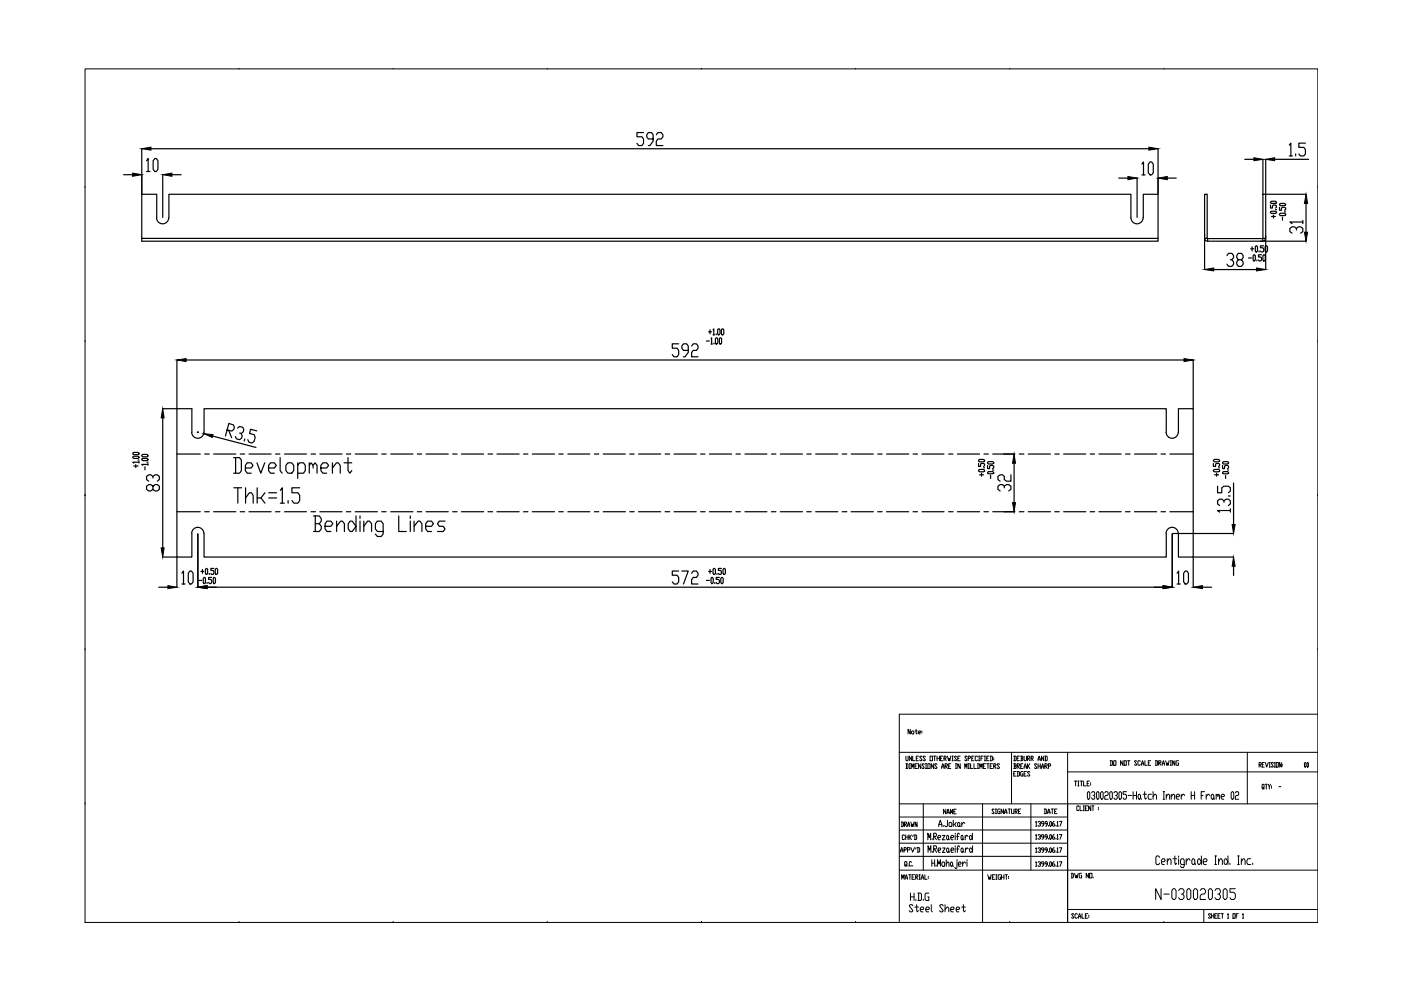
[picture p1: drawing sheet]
<svg xmlns="http://www.w3.org/2000/svg" width="297mm" height="210mm" viewBox="0 0 297 210" stroke-linecap="round" stroke-linejoin="round" font-family="sans-serif">
<!-- layer: 0 -->
<g fill="none" stroke="#000" stroke-width=".25">
<path d="M26.2 37h1.9M30.1 31.5v9.6M31.1 34.1l.3-.5v2.8M31.1 36.4h.7M32 31.5h211.6M32.8 33.6h.3l.4 .5v1.8l-.4 .5h-.3l-.3-.5v-1.8zM34.5 37v9.1M36.4 37h2M136.4 28.1h-1.4v.9h1.1l.3 .5v.9l-.3 .5h-.7l-.4-.5M138.5 29.5h-1l-.4-.5v-.4l.4-.5h.6l.4 .5v1.3l-.7 1h-.3M139.1 28.6l.4-.5h.7l.3 .5v.4l-.3 .5h-.7l-.4 .4v1h1.4M237.2 37.8h1.9"/>
<path d="M241.1 37.8v8.3M242.1 34.8l.3-.5v2.8M242.1 37.1h.7M243.8 34.3h.4l.3 .5v1.8l-.3 .5h-.4l-.3-.5v-1.8zM245.5 31.5v9.6M247.5 37.8h1.9M263.9 33.8h2M267.8 33.8v7.3M268.4 33.8v7.3M270.3 33.8h7.2M273.3 30.8l.4-.4v2.7M273.3 33.1h.7"/>
<path d="M274.7 32.6v.5M276.8 30.4h-1.4v.8h1l.4 .5v.9l-.4 .5h-.7l-.3-.5M30.1 50.5v.6h215.4v-.6M33.2 46.2a1.29 1.29 0 0 0 1.3 1.3 1.29 1.29 0 0 0 1.3-1.3M33.2 46.2v-5h-3.1v9.3h215.4v-9.3h-3.1v5M242.4 46.2a1.29 1.29 0 0 1-1.3 1.3 1.29 1.29 0 0 1-1.3-1.3v-5h-204v5M255.4 41.2h.5v9.3h-.5zM255.4 50.5a.61 .61 0 0 0 .6 .6M255.4 49.6v7.6M255.9 50.5l.1 .1M256 50.6h11.7v.5h-11.7zM257.3 57.2h9.1"/>
<path d="M260.1 54.2l.4-.5h.7l.3 .5v.4l-.3 .5h-.3M261.2 55.1l.3 .4v.5l-.3 .5h-.7l-.4-.5M262.6 55.1l-.4-.5v-.4l.4-.5h.6l.4 .5v.4l-.4 .5h-.6l-.4 .4v.5l.4 .5h.6l.4-.5v-.5l-.4-.4M264.7 54.7h.6M265.2 52.7h.6M265.5 52.3v.9M265.9 54l.2 .2v.9l-.1 .2-.3-.2v-.9zM266.3 52.1l.3 .2v.9l-.2 .2-.3-.2v-.9zM266.5 55.1v.2M267 53.2v.2M267.2 51.1h9.7M267.5 54h-.7v.5h.5l.2 .2v.4l-.2 .2h-.3l-.2-.2"/>
<path d="M267.8 41.2h.6v9.3h-.6zM267.8 50.5l-.1 .1M267.9 52.1h-.6v.4h.5l.1 .2v.5l-.1 .2h-.4l-.1-.2M267.9 54l.4 .2v.9l-.2 .2-.3-.2v-.9zM268.3 50.5a.61 .61 0 0 1-.6 .6M268.4 50v7.2M268.4 52.1l.3 .2v.9l-.1 .2-.4-.2v-.9zM268.4 41.2h8.5M269.4 44.9l1-.1 .2 .3-.2 .2h-.8zM269.4 43.5v.6h.4v-.5l.2-.1h.4l.2 .1v.3l-.2 .2M269.4 42.8l.2-.1h.8l.2 .3-1 .1zM269.6 45.9h.8"/>
<path d="M270 45.6v.6M270.4 44.5h.2M271.3 45.4l.2-.2h.8l.3 .4-.3 .1h-.8zM271.3 43.9v.7h.4v-.5l.2-.2 .7 .2v.3l-.3 .2M271.3 43.3l.2-.2h.8l.3 .3-.3 .2h-.8zM271.9 46.1v.6M272.3 44.9h.3M274.9 48.8v-.4l-.5-.3h-.5l-.4 .3v.7l.4 .3M274.9 48.4l.4-.3h.5l.4 .3v.7l-.4 .3M276.2 47.1h-2.7l.4 .3M276.2 46.7v.7M276.9 43.1v6.1"/>
<path d="M37.5 76.3v10.3M39.5 76.3h211.5M143.9 72.9h-1.4v.9h1.1l.3 .5v.9l-.3 .4h-.7l-.4-.4M145.9 74.3h-1l-.3-.5v-.4l.3-.5h.7l.3 .5v1.3l-.7 .9h-.3M146.6 73.4l.4-.5h.7l.3 .5v.4l-.3 .5h-.7l-.4 .4v.9h1.4M149.8 72.3h.6M150.2 70.4h.7M150.5 69.9v.9M150.7 71.8l.2-.2v1.3M150.7 72.9h.3M151.2 69.9l.1-.2v1.3M151.2 71h.3"/>
<path d="M151.4 72.7v.2M151.8 71.6l.4 .2v.9l-.2 .2-.3-.2v-.9zM151.8 70.8v.2M152.3 69.7l.4 .2v.9l-.2 .2-.4-.2v-.9zM152.7 71.6l.3 .2v.9l-.2 .2-.3-.2zM153.1 69.7l.4 .2v.9l-.2 .2-.3-.2v-.9zM253 76.3v10.3M28.2 96.9l1.1-.2 .2 .3-.2 .2h-.9zM28.2 96.1l1.1-.2 .2 .3-.2 .2h-.9zM28.4 98.8h.9M28.8 98.5v.6M29.3 97.5h.2"/>
<path d="M29.5 98h-1.3l.2 .2M29.5 97.8v.4M30.1 97.3l1.1-.1 .2 .3-.2 .2h-.9zM30.1 96.5l.2-.1h.9l.2 .3-.2 .2h-.9zM30.7 99v.6M31.2 98h.2M31.4 98.5h-1.3l.2 .1M31.4 98.3v.3M34.5 86.7h6.2v5M34.5 88.6v27.6M37.5 86.7v31.4h3.2v-5M37.5 96.3h5"/>
<path d="M40.6 91.6a1.29 1.29 0 0 0 1.3 1.3 1.29 1.29 0 0 0 1.3-1.3M41.8 91.7h.3M42 91.5v.2M43.3 91.7v-5h204v5M43.4 96.3h1M45.1 92.5l9.2 2.4M45.3 96.3h4.7M48.1 91.1l1 .3 .5-.4 .1-.4-.2-.5-1-.3-.7 2.7M48.5 91.2l.6 1.6M49.5 97h1.3l.4 .6v2.2l-.4 .5h-1.3M50 97v3.3M50.4 90.8l.4-.4 .7 .2 .2 .5-.1 .5-.5 .3-.3-.1"/>
<path d="M50.9 96.3h1M51.1 91.9l.3 .6-.2 .4-.4 .3-.7-.2-.2-.5M51.9 93l-.1 .5M52 99.2h1.3l.3-.5-.3-.6h-.9l-.4 .6v1.1l.4 .5h.9M52.8 96.3h4.7M54.4 91.4l-1.3-.4-.2 .9 1 .3 .2 .5-.2 .9-.5 .3-.6-.1-.3-.6M54.5 98.1l.8 2.2 .8-2.2M56.9 99.2h1.3l.4-.5-.4-.6h-.8l-.5 .6v1.1l.5 .5h.8M58.4 96.3h1M59.4 97v2.8l.4 .5M60.3 96.3h4.7M61 98.1h.8l.5 .6v1.1l-.5 .5h-.8l-.4-.5v-1.1z"/>
<path d="M63.1 98.7l.4-.6h.8l.4 .6v1.1l-.4 .5h-1.2M63.1 98.1v3.3M65.6 98.7l.4-.6 .4 .6v.5M65.6 98.1v2.2M66 96.3h.9M66.4 98.7l.4-.6 .4 .6v1.6M67.8 96.3h4.7M68 99.2h1.3l.4-.5-.4-.6h-.8l-.5 .6v1.1l.5 .5h.8M70.5 99.2l.8-1.1h.4l.4 .6v1.6M70.5 98.1v2.2M72.9 98.1h1.7M73.4 96.3h1"/>
<path d="M73.8 97v2.8l.4 .5 .4-.5M75.3 96.3h4.7M80.9 96.3h1M82.8 96.3h4.7M88.5 96.3h.9M90.3 96.3h4.7M96 96.3h.9M97.8 96.3h4.7M103.5 96.3h.9M105.4 96.3h4.7M111 96.3h.9M112.9 96.3h4.7"/>
<path d="M118.5 96.3h.9M120.4 96.3h4.7M126 96.3h1M127.9 96.3h4.7M133.5 96.3h1M135.4 96.3h4.7M141 96.3h1M142.9 96.3h4.7M148.5 96.3h1M150.4 96.3h4.7M156 96.3h1M157.9 96.3h4.7"/>
<path d="M163.6 96.3h.9M165.4 96.3h4.7M171.1 96.3h.9M172.9 96.3h4.7M178.6 96.3h.9M180.5 96.3h4.7M186.1 96.3h.9M188 96.3h4.7M193.6 96.3h.9M195.5 96.3h4.7M201.1 96.3h1M203 96.3h4.7"/>
<path d="M207.5 99.7l.2-.2h.8l.2 .4-.2 .1h-.8zM207.5 98.3v.6h.4v-.5l.2-.1 .6 .1v.3l-.2 .2M207.5 97.6l.2-.2h.8l.2 .3-.2 .2h-.8zM208.5 99.2h.2M208.6 96.3h1M209.4 98.7v.7h.4v-.6l.2-.1 .7 .1v.4l-.3 .2M209.4 98l.2-.1h.8l.3 .3-.3 .2h-.8zM210.4 99.7h.3M210.5 96.3h4.7M215 98.2v8.4M216.1 96.3h1M218 96.3h4.7"/>
<path d="M223.6 96.3h1M225.5 96.3h4.7M231.1 96.3h1M233 96.3h4.7M238.6 96.3h1M240.5 96.3h4.7M246.2 96.3h.9M247.2 91.6a1.29 1.29 0 0 0 1.3 1.3 1.29 1.29 0 0 0 1.3-1.3M248 96.3h5M249.9 91.7v-5h3.1v31.4h-3.1v-5M257.3 99.7l.2-.2h.9l.2 .4-.2 .1h-.9zM257.3 98.3v.6h.4v-.5l.2-.1 .7 .1v.3l-.2 .2"/>
<path d="M257.3 97.6l.2-.2h.9l.2 .3-.2 .2h-.9zM258.4 99.2h.2M259.2 98.7v.7h.4v-.6l.2-.1h.5l.2 .1v.4l-.2 .2M259.2 98l.2-.1h.9l.2 .3-.2 .2h-.9zM260.3 99.7h.2M32.4 103.1l.5-.4h.5l.4 .4v.7l-.4 .3h-.5l-.5-.3v-.7l-.4-.4h-.5l-.4 .4v.7l.4 .3h.5l.4-.3M32.4 101.3v-.3l-.4-.3h-.5l-.4 .3v.7l.4 .3M32.4 101l.5-.3h.5l.4 .3v.7l-.4 .3M34.5 118.1h3M37.5 108.5h5M37.5 118.2v6.3M42 113.2v11.3"/>
<path d="M43.2 113.1a1.29 1.29 0 0 0-1.3-1.3 1.29 1.29 0 0 0-1.3 1.3M43.3 113.1v5h204v-5M43.4 108.5h1M45.3 108.5h4.7M49.6 103.4h1.6M50.4 103.4v3.3M50.9 108.5h1M52.1 105.6l.8-1.1h.4l.4 .5v1.7M52.1 103.4v3.3M52.8 108.5h4.7M54.5 103.4v3.3M55.3 105.6l.9 1.1"/>
<path d="M56.2 104.5l-.9 1.1h-.8M57 104.5h1.6M57 105.6h1.6M58.4 108.5h1M59.4 104l.5-.6v3.3M59.4 106.7h.9M60.3 108.5h4.7M61.1 106.1v.6M63.5 103.4h-1.6v1.1h1.3l.3 .5v1.1l-.3 .6h-.9l-.4-.6M66 108.5h.9M66.5 109.4h1.2l.4 .5v.6l-.4 .5M66.8 111h.9l.4 .6v.5l-.4 .6h-1.2"/>
<path d="M66.8 109.4v3.3M67.8 108.5h4.7M68.9 111.6h1.2l.5-.6-.5-.5h-.8l-.4 .5v1.1l.4 .6h.8M71.4 111.6l.8-1.1h.4l.4 .5v1.7M71.4 110.5v2.2M73.4 108.5h1M74.3 110.5h.4l.8 1.1-.8 1.1h-.4l-.5-.6v-1.1zM75.3 108.5h4.7M75.5 109.4v3.3M76.3 109.4v.5M76.3 110.5v2.2M77.1 111.6l.8-1.1h.5l.4 .5v1.7"/>
<path d="M77.1 110.5v2.2M80.9 108.5h1M81.2 112.7h-1.2l-.4-.6v-1.1l.4-.5h.8l.4 .5v2.2l-.4 .5h-.8l-.4-.5M82.8 108.5h4.7M84.5 109.4v3.3h1.6M87 109.4v.5M87 110.5v2.2M87.8 111.6l.8-1.1h.4l.5 .5v1.7M87.8 110.5v2.2M88.5 108.5h.9M90.3 111.6h1.2l.4-.6-.4-.5h-.8l-.4 .5v1.1l.4 .6h.8M90.3 108.5h4.7"/>
<path d="M94.4 110.5h-1.3l-.3 .5 .3 .6h.9l.4 .5-.4 .6h-1.2M96 108.5h.9M97.8 108.5h4.7M103.5 108.5h.9M105.4 108.5h4.7M111 108.5h.9M112.9 108.5h4.7M118.5 108.5h.9M120.4 108.5h4.7M126 108.5h1M127.9 108.5h4.7M133.5 108.5h1"/>
<path d="M135.4 108.5h4.7M141 108.5h1M142.9 108.5h4.7M148.5 108.5h1M150.4 108.5h4.7M156 108.5h1M157.9 108.5h4.7M163.6 108.5h.9M165.4 108.5h4.7M171.1 108.5h.9M172.9 108.5h4.7M178.6 108.5h.9"/>
<path d="M180.5 108.5h4.7M186.1 108.5h.9M188 108.5h4.7M193.6 108.5h.9M195.5 108.5h4.7M201.1 108.5h1M203 108.5h4.7M207.7 100.7h.8M208.1 100.3v.7M208.6 108.5h1M209.4 100.2l.2-.2h.8l.3 .3-1.1 .2zM210 100.8v.6"/>
<path d="M210.5 108.5h4.7M212.9 103.4v-.3l-.4-.4h-.5l-.4 .4v.7l.4 .3M212.9 103.1l.5-.4h.5l.4 .4v.7l-.4 .3M214.3 100.7v1.3h-.9l-.5-.3v-.7l-.4-.3h-.5l-.4 .3v.7l.4 .3M216.1 108.5h1M218 108.5h4.7M223.6 108.5h1M225.5 108.5h4.7M231.1 108.5h1M233 108.5h4.7M238.6 108.5h1M240.5 108.5h4.7"/>
<path d="M246.2 108.5h.9M248 108.5h5M248.5 113.2v11.3M248.6 113.1h12.9M249.8 113.1a1.29 1.29 0 0 0-1.3-1.3 1.29 1.29 0 0 0-1.3 1.3M253 118.2v6.3M253.1 118.1h8.4M257.5 100.7h.9M257.9 100.3v.7M258.1 103.1v1.4h.9v-1.1l.5-.3h.9l.5 .3v.7l-.5 .4M259.2 100.2l.2-.2h.9l.2 .3-1.1 .2zM259.5 106.5v-.3l-.5-.4h-.4l-.5 .4v.6l.5 .4"/>
<path d="M259.5 106.2l.5-.4h.4l.5 .4v.6l-.5 .4M259.8 100.8v.6M260.4 105.2h.5M260.9 108.2h-2.8l.5 .4M260.9 107.9v.7M261.5 102.4v8.8M33.7 124.5h1.9M38.6 121.5l.3-.4v2.7M38.6 123.8h.6M40.3 121.1h.3l.3 .4v1.9l-.3 .4h-.3l-.4-.4v-1.9zM42.1 123.1h.7M42.6 121.2h.6"/>
<path d="M42.9 120.7v.9M43.3 122.4l.3 .2-.2 1.1-.3-.2v-.9zM43.7 120.5l.3 .2v.9l-.1 .2-.3-.2v-.9zM43.9 124.5h202.7M43.9 123.5v.2M44.4 121.6v.2M44.9 122.4h-.7v.5h.5l.2 .2-.2 .6h-.3l-.2-.2M45.3 120.5h-.6v.4h.5l.1 .3v.4l-.1 .2h-.4l-.1-.2M45.3 122.4l.4 .2v.9l-.2 .2h-.2l-.1-.2zM45.8 120.5l.3 .2v.9l-.1 .2-.4-.2v-.9zM143.9 121.1h-1.4v.9h1.1l.3 .4v1l-.3 .4h-.7l-.4-.4M144.6 121.1h1.3l-1 2.7"/>
<path d="M146.6 121.5l.4-.4h.7l.3 .4v.5l-.3 .4h-.7l-.4 .5v.9h1.4M149.8 123.1h.6M150.2 121.2h.7M150.5 120.7v.9M150.9 122.4l.3 .2v.9l-.2 .2h-.1l-.2-.2zM151.3 120.5l.4 .2v.9l-.2 .2-.3-.2v-.9zM151.6 123.5v.2M152 121.6v.2M152.5 122.4h-.7v.5h.6l.1 .2-.1 .6h-.4l-.2-.2M153 120.5h-.7v.4h.5l.2 .3-.2 .6h-.3l-.2-.2M153 122.4l.3 .2v.9l-.1 .2-.4-.2v-.9zM153.5 120.5l.3 .2v.9l-.2 .2-.3-.2v-.9z"/>
<path d="M249.6 121.5l.3-.4v2.7M249.6 123.8h.6M251.3 121.1h.3l.4 .4v1.9l-.4 .4h-.3l-.3-.4v-1.9zM254.9 124.5h2M261.5 120.1v1.9"/>
</g>
<g fill="none" stroke="#000" stroke-width=".21">
<path d="M18 14.6h261.4v181h-261.4zM50.7 14.6h.1M83.4 14.6h.1M116 14.6h.1M148.7 14.6h.1M181.4 14.6h.1M214.1 14.6h.1M246.8 14.6h.1M18 39.8h.1M279.4 39.8h.1M18 72.4h.1M279.4 72.4h.1"/>
<path d="M18 105.1h.1M279.4 105.1h.1M18 137.8h.1M279.4 137.8h.1M190.7 159.5h88.7M193 154.6v1l-.5-1v1M193.4 155l.4 .2-.2 .4-.3-.2zM194 155h.5M194.2 154.6v.8l.2 .2 .1-.2M194.7 155.3h.4v-.3l-.4 .2 .2 .4h.2M195.5 155v.2M195.5 155.3v.1"/>
<path d="M214.5 159.5v10.9M226.4 159.5v36.1M264.5 159.5v10.9M279.4 151.4h-88.7v44.1M18 170.4h.1M190.7 170.4h88.7M190.7 178.8h35.7M190.7 176h35.7M190.7 173.2h35.7M191.1 174.3h.3l.2 .2v.6l-.2 .2h-.3M191.2 174.3v1M191.8 174.8h.3l.1-.2-.1-.3h-.3v1"/>
<path d="M191.8 177.2l-.2-.2h-.2l-.1 .2 .1 .8 .4-.2M191.9 174.8l.3 .5M192 177v1M192 177.5h.5M192.1 160.3l.1 1 .3-.2v-.8M192.1 161.9h.3l.1 .2v.7l-.1 .1h-.3M192.2 161.9v1M192.4 175.3l.3-1 .2 1M192.4 174.9h.5M192.5 177v1M192.7 177v1M192.8 161.9h.2"/>
<path d="M192.8 162.9h.2M192.9 177.5l.4 .5M192.9 161.9v1M193.1 174.3l.2 1 .2-.5v.5l.3-1M193.1 179.7l.4 1 .4-1M193.3 177l-.6 .5M193.3 160.3v1l-.5-1v1M193.3 162.9v-1l.2 .7 .3-.7v1M193.5 160.3v1h.5M193.6 177l-.1 .4M193.8 177h.4l.2 .2v.6l-.2 .2h-.4M194 177v1"/>
<path d="M194 162.4h.3M194.2 179.7l-.1 .3M194.3 160.8h.2M194.4 174.3v1l-.4-1v1M194.5 179.7h.4l.1 .2v.6l-.1 .2h-.4M194.5 161.9h-.5v1h.5M194.6 179.7v1M194.7 160.3h-.4v1h.4M195.2 161.9v1l-.5-1v1M195.5 160.5l-.1-.2-.4 .2 .5 .6-.1 .2-.4-.2M195.7 170.4v14.1M196 162.1l-.2-.2-.3 .2 .5 .7-.2 .1-.3-.1"/>
<path d="M196.2 160.5l-.1-.2-.4 .2 .5 .6-.1 .2-.4-.2M196.2 161.9h.3M196.2 162.9h.3M196.3 161.9v1M196.7 161.9h.5v1h-.5zM196.7 178.1v-1.4l.3 .9 .3-.9v1.4M197.2 160.3h.5v1h-.5zM197.7 177.8v.3M198 161.9v1l-.6-1v1M198 177.3h.4l.1-.2-.1-.4h-.4v1.4M198 160.3h.4M198.1 177.3l.4 .8"/>
<path d="M198.2 160.3v1M198.7 162.1l-.2-.2-.3 .2 .5 .7-.2 .1-.3-.1M198.7 160.8h.5M198.7 160.3v1M198.8 177.6h.5l.2-.3-.2-.2h-.3l-.2 .2v.5l.2 .3h.3M199.1 175.3l.2-1.4 .4 .9v.5M199.1 174.8h.6M199.2 160.3v1M199.4 160.8h.2M199.6 162.9l.3-1 .3 1M199.6 162.6h.6M199.8 177.1h.6l-.6 1h.6"/>
<path d="M199.8 179.8h.6l-.6 .9h.6M199.9 160.3h-.5v1h.5M200 175v.3M200.2 160.8l.4-.1-.1-.4h-.3v1M200.3 160.8l.3 .5M200.4 162.4h.3l.2-.1-.2-.4h-.3v1M200.5 162.4l.4 .5M200.5 171.6v1l-.5-1v1M200.8 172.6l.2-1 .3 1M200.8 172.3h.5M200.8 177.1l.3 .2-.1 .8h-.2l-.1-.3zM200.9 160.3l.2 1 .2-.5 .1 .5 .2-1"/>
<path d="M200.9 173.9v1.1l-.2 .3h-.3l-.1-.3M200.9 179.8l.3 .2v.5l-.2 .2-.3-.2v-.5zM201.1 162.4h.3M201.1 177.8l.2 .3M201.3 174.4h.3l.2 .2v.4l-.2 .3h-.3l-.1-.3zM201.5 172.6v-1l.3 .7 .2-.7v1M201.6 161.9h-.5v1h.5M201.6 177.6h.5l.1-.3-.1-.2h-.3l-.2 .2v.5l.2 .3h.3M201.8 161.3h.3M201.8 160.3h.3M202 160.3v1M202.1 173.9v1.4"/>
<path d="M202.2 172.1h.3M202.4 174.8l.3 .5M202.5 176.7v.2M202.5 177.1v1M202.5 179.3v.3M202.5 179.8v.9M202.6 161.9h.2M202.6 162.9h.2M202.7 161.9v1M202.7 171.6h-.5v1h.5M202.7 174.4l-.3 .4h-.3M202.8 160.5l-.1-.2-.3 .2 .4 .6-.1 .2-.3-.2"/>
<path d="M202.8 177.3h.5M203.1 160.8h.2M203.2 174.4l.3 .2v.4l-.2 .3-.3-.3zM203.4 176.9l-.1-.2-.3 .2v1.2M203.5 179.6l-.2-.3-.3 .3v1.1M203.5 175l.1 .3M203.6 160.3h-.5v1h.5M203.6 161.9v1l-.5-1v1M203.9 177.1l.3 .2-.2 .8h-.1l-.1-.3zM203.9 179.8l.3 .2v.5l-.2 .2-.2-.2v-.5zM203.9 174.4v.9M204.2 177.8l.1 .3"/>
<path d="M204.6 162.9v-1l.2 .7 .2-.7v1M204.6 174.6l-.3-.2-.4 .4M204.6 177.1v1M204.7 179.8v.9M205 160.5l-.1-.2-.3 .2 .4 .6-.1 .2-.3-.2M205.2 177.3l-.3-.2-.3 .5M205.3 160.8l.5-.1-.1-.4h-.4v1M205.3 161.9h.2M205.3 162.9h.2M205.4 161.9v1M205.7 177.1h.2l.3 .5-.3 .5h-.2l-.1-.3zM205.7 179.8h.2l.3 .5-.3 .4-.3-.2v-.5z"/>
<path d="M205.8 161.9v1h.4M206 160.8h.2M206.2 176.7v1.4M206.2 179.3v1.4M206.5 160.3h-.5v1h.5M206.5 161.9v1h.5M207.3 160.5l-.2-.2-.3 .2 .1 .8 .4-.2M207.3 161.9h.2M207.3 162.9h.2M207.3 161.9v1M207.5 161.3h.2M207.5 160.3h.2"/>
<path d="M207.6 160.3v1M207.7 162.9v-1l.3 .7 .2-.7v1M208 160.8h.2M208.3 170.4v25.1M208.5 160.3h-.5v1M208.5 162.4h.2M208.7 161.3h.3M208.7 160.3h.3M208.8 160.3v1M209 161.9h-.5v1h.5M209.2 160.8h.3M209.2 161.9h.5"/>
<path d="M209.5 161.9v1M209.7 160.3h-.5v1h.5M209.9 160.3h.4l.1 .2v.6l-.1 .2h-.4M209.9 162.4h.3M210.1 160.3v1M210.4 161.9h-.5v1h.5M210.7 162.4h.3l.2-.1-.2-.4h-.3v1M210.7 160.7v.1M210.7 161v.1M210.8 171.7l-.1-.2-.4 .2 .5 .7-.1 .1-.4-.1M210.8 162.4l.4 .5M211 172.5h.3"/>
<path d="M211 171.5h.3M211.2 171.5v1M211.9 162.1l-.1-.2-.4 .2 .5 .7-.1 .1-.4-.1M212 171.5h-.3l-.2 .2 .2 .8h.3v-.5h-.1M212.8 171.5v1l-.5-1v1M213 172.5l.2-1 .3 1M213 172.2h.5M213.7 171.5h.5M214 171.5v1M214.5 171.5v.9l.1 .1 .4-.1v-.9M214.9 160.3h.4l.1 .2v.6l-.1 .2h-.4M214.9 161.9h.4l.1 .2-.1 .3"/>
<path d="M214.9 164.1h.3M215.1 162.4h.2l.1 .4-.1 .1h-.4M215.1 160.3v1M215.1 161.9v1M215.2 172h.4l.1-.1-.1-.4h-.4v1M215.3 172l.4 .5M215.4 163.6h-.5v.9h.5M215.6 162.4h.4l.2-.1-.2-.4h-.4v1M215.6 163.6h.4l.2 .1v.7l-.2 .1h-.4M215.6 160.8h.3M215.8 162.4l.4 .5M215.8 163.6v.9"/>
<path d="M215.9 172h.3M216.2 160.3h-.6v1h.6M216.4 160.3h.3l.2 .2-.2 .3M216.4 171.5h-.5v1h.5M216.4 162.4h.2M216.5 160.8h.2l.2 .3-.2 .2h-.3M216.5 160.3v1M216.9 161.9h-.5v1h.5M216.9 163.6h-.4l-.1 .1 .1 .8h.4v-.4h-.2M217.1 160.3l.2 1 .3-.2v-.8M217.1 162.9l.3-1 .2 1M217.1 162.6h.5"/>
<path d="M217.1 164.1h.3M217.6 163.6h-.5v.9h.5M217.8 160.8l.6-.1-.2-.4h-.4v1M217.8 161.9v1M218 160.8l.4 .5M218 162.4l.4 .5M218.4 161.9l-.6 .5M218.4 163.7l-.4-.1-.2 .1 .6 .7-.2 .1-.4-.1M218.6 170.4v14.1M218.6 160.8l.5-.1-.2-.4h-.3v1M218.7 160.8l.4 .5M219.6 174.3l.1-.1v1"/>
<path d="M219.6 177.1l.1-.1v.9M219.6 179.9l.1-.2v1M219.6 175.2h.2M219.6 177.9h.2M219.8 162.1l-.1-.2-.4 .2 .5 .7-.1 .1-.4-.1M220.1 161.3l.2-1 .3 1M220.1 174.3l.4-.1 .1 .3-.3 .2M220.1 177.1l.4-.1 .1 .3-.3 .2M220.1 179.9l.4-.2 .1 .3-.3 .2M220.1 162.4h.5M220.1 161h.5M220.1 161.9v1"/>
<path d="M220.5 174.7l.1 .1-.1 .4-.4-.2M220.5 177.5l.1 .1-.1 .3-.4-.1M220.6 161.9v1M220.8 162.9l.3-1 .2 1M220.8 162.6h.5M221.3 160.3v1l-.5-1v1M221.3 174.7h-.4l-.1-.2 .1-.3 .4 .1v.5l-.4 .4M221.3 177.5h-.4l-.1-.2 .1-.3 .4 .1v.5l-.4 .3M221.4 171.5h.4l.1 .2v.7l-.5 .1M221.5 160.3h.4l.1 .2v.6l-.1 .2h-.4M221.5 162.4h.4l.1-.1-.1-.4h-.4v1M221.5 171.5v1"/>
<path d="M221.7 160.3v1M221.7 162.4l.3 .5M222 174.7h-.3l-.1-.2 .1-.3 .3 .1v.5l-.3 .4M222 177.5h-.3l-.1-.2 .1-.3 .3 .1v.5l-.3 .3M222.1 172.5l.3-1 .2 1M222.1 172.2h.5M222.3 162.4h.3l.2-.1-.2-.4h-.3v1M222.3 175v.2M222.3 177.8v.1M222.7 174.2l.2 .1-.1 .9-.3-.2zM222.7 177l.2 .1-.1 .8-.3-.1zM222.7 179.7l.2 .2-.1 .8-.3-.1z"/>
<path d="M222.9 171.5h.5M223.1 171.5v1M223.5 174.2l-.4 .3v.5l.4 .2 .1-.4-.1-.1h-.4M223.5 177l-.4 .3v.5l.4 .1 .1-.1-.1-.3h-.4M223.5 179.7l-.4 .3v.6l.4 .1 .1-.3-.1-.2h-.4M223.6 172h.3M223.9 175v.2M223.9 177.8v.1M224.1 171.5h-.5v1h.5M224.2 174.3v-.1v1M224.2 177.1v-.1v.9M224.2 179.9v-.2v1"/>
<path d="M224.2 175.2h.2M224.2 177.9h.2M224.6 174.2h.5l-.4 1M224.6 177h.5l-.4 .9M224.6 179.7h.5l-.4 1M226.4 163.7h53M227.8 165.6h.5M228 165.6v1M228.5 165.6h.3M228.5 166.6h.3M228.6 165.6v1M228.7 171l-.1-.1h-.2l-.1 .1 .1 .9h.2l.1-.2"/>
<path d="M229 170.9v1h.4M229 165.6h.5M229.3 165.6v1M229.7 170.9h.2M229.7 171.9h.2M229.7 165.6v1h.6M229.8 170.9v1M230.1 171.4h.2M230.5 166.1h.3M230.6 170.9h-.5v1h.5M230.7 167.9l.4 .2v1.1l-.2 .3h-.2l-.2-.3v-1.1zM231 165.6h-.5v1h.5"/>
<path d="M231.2 165.9v.2M231.2 166.3v.2M231.3 170.9v1l-.5-1v1M231.4 168.1l.2-.2h.3l.2 .2v.3l-.3 .3M231.5 170.9h.4M231.7 170.9v1M231.9 168.7l.2 .2-.2 .6h-.3l-.2-.3M232.7 167.9l.3 .2v1.1l-.2 .3h-.1l-.2-.3v-1.1zM232.9 171.2v.2M232.9 171.5v.2M233.6 167.9l.3 .2v1.1l-.2 .3-.4-.3v-1.1zM234.2 168.1l.2-.2h.4l.2 .2-.2 .6h-.4l-.2 .2v.6h.8"/>
<path d="M235.4 161.3l.5 .1v.7l-.1 .2h-.4M235.5 167.9h.2l.1 .2v1.1l-.1 .3h-.2l-.2-.3v-1.1zM235.5 161.3v1M236.1 161.3h.5v1h-.5zM236.2 168.1l.1-.2h.4l.2 .2-.2 .6h-.2M236.7 168.7l.2 .2-.2 .6h-.4l-.1-.3M237.4 167.9l.4 .2v1.1l-.2 .3h-.2l-.2-.3v-1.1zM238.1 161.3v1l-.5-1v1M238.3 161.3h.5v1h-.5zM238.8 167.9h-.7v.5h.5l.2 .3v.5l-.2 .3h-.3l-.2-.3M239.1 161.3h.5M239.2 168.7h.7"/>
<path d="M239.3 161.3v1M240.2 168.7h.8M240.2 167.9v1.6M241 167.9v1.6M241 161.4l-.1-.1-.4 .1 .5 .7-.1 .2-.4-.2M241.5 168.4l.3 .3-.2 .8h-.1l-.2-.3v-.5zM241.8 161.4l-.2-.1-.3 .1 .1 .9 .4-.2M241.8 169.2l.2 .3M242 162.3l.2-1 .3 1M242 161.9h.5M242.4 168.4h.7M242.7 167.9v1.3l.2 .3 .2-.3"/>
<path d="M242.7 161.3v1h.5M243.5 161.8h.2M244 161.3h-.5v1h.5M244.1 168.4h-.5l-.2 .3 .2 .8h.5M244.5 168.9l.3-.5h.2l.2 .3v.8M244.5 167.9v1.6M244.9 161.3l.5 .1v.7l-.1 .2h-.4M245.1 161.3v1M245.7 161.8h.3l.2-.4-.5-.1v1M245.8 161.8l.4 .5M246.4 162.3l.3-1 .2 1M246.4 161.9h.5"/>
<path d="M246.6 167.9h.3M246.6 169.5h.3M246.8 167.9v1.6M247.1 161.3l.3 1 .1-.5 .2 .5 .2-1M247.3 168.9l.4-.5h.1l.2 .3v.8M247.3 168.4v1.1M248.1 161.3h.3M248.1 162.3h.3M248.2 161.3v1M248.3 168.9l.4-.5h.2l.1 .3v.8M248.3 168.4v1.1M249.1 161.3v1l-.5-1v1"/>
<path d="M249.4 168.9h.5l.2-.2-.2-.3h-.3l-.2 .3v.5l.2 .3h.3M249.9 161.3l-.6 .1 .2 .9h.4v-.5h-.2M250.4 168.4v1.1M251.2 168.7l-.4-.3-.4 .5M252.6 168.7h.7M252.6 167.9v1.6M253.3 167.9v1.6M254.7 168.7h.4M255.4 167.9h-.7v1.6M255.7 168.4v1.1M256.5 168.7l-.4-.3-.4 .5M257 168.4l.3 .3-.1 .8-.4-.3v-.5z"/>
<path d="M257.3 169.2l.2 .3M257.9 168.7l.2-.3 .1 .5M257.9 168.4v1.1M258.2 168.7l.2-.3 .2 .3v.8M258.9 168.9h.6l.1-.2-.1-.3h-.4l-.2 .3v.5l.2 .3h.4M261.2 167.9l.4 .2v1.1l-.2 .3-.4-.3v-1.1zM261.9 168.1l.2-.2h.4l.1 .2-.1 .6h-.4l-.2 .2v.6h.7M267 162.1l.4-.1-.1-.3h-.3v.9M267.1 162.1l.3 .5M267.6 162.1h.2M267.8 167l.1 .1-.2 .2-.1-.8 .1-.2h.2l.1 1M268.1 161.7h-.5v.9h.5"/>
<path d="M268.2 166.3h.5M268.3 161.7l.3 .9 .3-.9M268.5 166.3v1M268.9 166.3l.2 1M269.1 162.6h.2M269.1 161.7h.2M269.2 161.7v.9M269.4 166.3l-.3 .5M269.6 166.6v.2M269.6 167v.1M270 161.8l-.1-.1h-.3l-.1 .1 .5 .7-.1 .1h-.3l-.1-.1M270.2 162.6h.2"/>
<path d="M270.2 161.7h.2M270.3 161.7v.9M270.6 161.7h.4v.9h-.4zM271.1 166.8h.5M271.7 161.7v.9l-.5-.9v.9M271.9 162v.1M271.9 162.3v.2M276.7 161.7l.2 .1-.1 .8-.2-.1zM277.2 161.7l.2 .1-.1 .8-.2-.1zM279.4 170.4h.1M50.7 195.6h.1M83.4 195.6h.1"/>
<path d="M116 195.6h.1M148.7 195.6h.1M181.4 195.6h.1M190.7 184.5h88.7M190.7 181.6h35.7M190.9 180.7l.3-1 .2 1M190.9 180.4h.5M191.2 186.4v-.9l.2 .6 .3-.6v.9M191.7 180.2h.3l.2-.2-.2-.3h-.3v1M191.9 186.4l.3-.9 .2 .9M191.9 186.1h.5M192 183.3l.2 .2-.3 .1v-.9l.4 .1-.1 .7 .1 .1"/>
<path d="M192.4 180.2h.4l.1-.2-.1-.3h-.4v1M192.5 183.5v.1M192.7 185.5h.4M192.9 185.5v.9M193 189.4v1.5M193 190.2h.8M193.3 182.8l-.2-.1-.3 .1v.7l.1 .1 .4-.1M193.4 186h.2M193.5 183.5v.1M193.5 192.1l-.1-.3h-.4l-.2 .3 .7 1-.1 .2h-.4l-.2-.2M193.8 189.4v1.5M193.9 185.5h-.5v.9h.5"/>
<path d="M193.9 192.3h.8M194.1 186h.4l.1-.2-.1-.3h-.4v.9M194.2 190.7v.2M194.2 186l.4 .4M194.4 191.8v1.3l.1 .2 .2-.2M194.6 189.4h.6l.2 .2v1.1l-.2 .2h-.6M194.8 189.4v1.5M194.9 185.5h.2M194.9 186.4h.2M195 185.5v.9M195.1 192.8h.6l.2-.2-.2-.3h-.4l-.2 .3v.5l.2 .2h.4M195.3 186.4l.3-.9 .2 .9"/>
<path d="M195.3 186.1h.5M195.7 190.7v.2M196.1 185.5v.9h.5M196.3 192.8h.6l.2-.2-.2-.3h-.4l-.2 .3v.5l.2 .2h.4M196.8 180.7v-1.4l.3 1 .3-1v1.4M196.8 185.8v.2M196.8 186.1v.2M196.9 189.4h-.6l-.2 .2v1.1l.2 .2h.6v-.7h-.2M197.4 191.8v1.3l.3 .2M197.6 182.3v1.4M197.6 183h.6M197.7 180.5v.2"/>
<path d="M198 180h.4l.2-.2-.2-.5h-.4v1.4M198.1 180l.5 .7M198.2 182.3v1.4M198.5 183.4v.3M198.8 183.7v-1.4l.3 .9 .3-.9v1.4M198.9 180.3h.4l.2-.3-.2-.2h-.2l-.2 .2v.5l.2 .2h.2M199.9 182.8h.3l.1 .2-.1 .7h-.3l-.2-.3zM200 192.1l-.2-.3h-.4l-.2 .3 .8 1-.2 .2h-.4l-.2-.2M200.4 192.8l.4-.5h.2l.2 .3v.7M200.4 191.8v1.5M200.6 183.2l.4-.4 .2 .2v.7M200.6 182.3v1.4"/>
<path d="M201.2 180.5l.1 .2M201.5 192.8h.6l.2-.2-.2-.3h-.3l-.3 .3v.5l.3 .2h.3M201.6 180.3h.5l.1-.3-.1-.2h-.3l-.2 .2 .2 .7h.3M201.7 182.8l.3 .2-.2 .7-.3-.3zM202 183.4l.1 .3M202.7 192.8h.6l.2-.2-.2-.3h-.4l-.2 .3v.5l.2 .2h.4M202.9 180h.4M202.9 182.8v1.1l-.2 .3h-.1l-.2-.3M202.9 182.3v.2M203.2 183.2h.5l.1-.2-.1-.2h-.4l-.1 .2 .1 .7h.4M203.9 192.3h.8M204.1 182.8v.9"/>
<path d="M204.2 180.5l.2 .2M204.3 191.8v1.3l.2 .2 .2-.2M204.7 183l-.3-.2-.3 .4M205 182.3v.2M205 182.8v.9M205.3 180l-.3-.2-.3 .5M209.4 185.5l.3 .9 .1-.4 .1 .4 .2-.9M210.4 186h.3M210.9 185.5h-.5v.9h.5M211.2 185.5h.2M211.2 186.4h.2M211.2 185.5v.9"/>
<path d="M212.1 185.5h-.3l-.2 .1 .2 .8h.3v-.4h-.1M212.3 186h.6M212.3 185.5v.9M212.9 185.5v.9M213.1 185.5h.5M213.4 185.5v.9M213.8 185.8v.2M213.8 186.1v.2M214.1 195.6h.1M219.6 182.8l.1-.1v1M219.6 180.7h.2M219.6 183.7h.2"/>
<path d="M220.1 182.8l.1-.1 .4 .1-.3 .4M220.5 180.2l.1 .2-.1 .3-.4-.1M220.5 183.2l.1 .1-.1 .4-.4-.2M221.3 180.2h-.4l-.1-.2 .1-.3 .4 .2v.5l-.4 .3M221.3 183.2h-.4l-.1-.4 .1-.1 .4 .1v.5l-.4 .4M222 180.2h-.3l-.1-.2 .1-.3 .3 .2v.5l-.3 .3M222 183.2h-.3l-.1-.2 .1-.3 .3 .1v.5l-.3 .4M222.3 180.6v.1M222.3 183.5v.2M222.5 182.8l.2-.1 .2 .1-.1 .9-.3-.2zM223.5 182.7l-.4 .3v.5l.4 .2 .1-.4-.1-.1h-.4M223.9 180.6v.1"/>
<path d="M223.9 183.5v.2M224.2 182.8v-.1v1M224.2 180.7h.2M224.2 183.7h.2M224.6 182.7h.5l-.4 1M226.4 192.8h53M227.1 185.2h.4l.1 .1v.7l-.1 .1h-.4M227.2 185.2v.9M227.7 193.9l-.2-.2-.3 .2 .5 .6-.2 .2-.3-.2M227.8 185.2l.3 .9 .1-.5 .1 .5 .3-.9M228.4 193.9l-.1-.2-.4 .2 .1 .8 .4-.2M228.6 194.7l.3-1 .3 1"/>
<path d="M228.6 194.4h.6M229.3 185.2h-.4l-.1 .1 .1 .8h.4v-.5h-.1M229.4 193.7v1h.5M230.1 194.2h.3M230.6 193.7h-.5v1h.5M230.8 185.2v.9l-.5-.9v.9M230.8 194v.2M230.8 194.4v.1M231 185.2h.5v.9h-.5zM231.8 186v.1M245.9 181.8l-.2-.3h-.5l-.1 .3v1.2l.1 .3h.5l.2-.3M246.2 188.4v2.3l-1.2-2.3v2.3"/>
<path d="M246.3 182.7h.5l.3-.3-.3-.3h-.3l-.2 .3v.6l.2 .3h.3M246.8 195.6h.1M246.8 189.6h1.1M247.5 182.7l.4-.6h.2l.2 .3v.9M247.5 182.1v1.2M248.7 182.1h.8M248.8 188.4h.2l.3 .4v1.5l-.3 .4h-.2l-.3-.4v-1.5zM249.1 181.5v1.5l.2 .3 .2-.3M249.9 188.8l.3-.4h.5l.3 .4v.4l-.3 .4h-.2M249.9 181.5v.3M249.9 182.1v1.2M250.7 189.6l.3 .3v.4l-.3 .4h-.5l-.3-.4"/>
<path d="M251.1 183.3h-.6l-.2-.3v-.6l.2-.3h.4l.2 .3v1.2l-.2 .3h-.4l-.2-.3M251.5 182.1v1.2M251.9 188.4h.3l.3 .4v1.5l-.3 .4h-.3l-.3-.4v-1.5zM252.3 182.4l-.2-.3h-.2l-.4 .6M252.9 182.1h.2l.2 .3v.6l-.2 .3h-.2l-.2-.3v-.6zM253.3 188.4h.3l.3 .4v1.5l-.3 .4h-.3l-.3-.4v-1.5zM253.3 183l.2 .3M254.1 182.1h.2l.4 .6-.4 .6-.4-.3v-.6zM254.5 188.8l.3-.4h.5l.3 .4v.4l-.3 .4h-.5l-.3 .3v.8h1.1M254.7 181.5v1.8M255.1 182.7h.6l.2-.3-.2-.3h-.4l-.2 .3v.6l.2 .3h.4M255.2 192.8v2.8"/>
<path d="M256.5 188.4h.3l.2 .4v1.5l-.2 .4h-.3l-.3-.4v-1.5zM256.7 193.9l-.2-.2-.3 .2 .5 .6-.2 .2-.3-.2M256.9 194.2h.4M256.9 193.7v1M257.3 193.7v1M257.6 194.2h.2M257.6 181.5h.3M257.6 183.3h.3M257.6 188.8l.3-.4h.6l.2 .4v.4l-.2 .4h-.3M257.7 181.5v1.8M258 193.7h-.4v1h.4M258.2 194.2h.3"/>
<path d="M258.4 182.7l.3-.6h.3l.2 .3v.9M258.4 182.1v1.2M258.5 189.6l.2 .3v.4l-.2 .4h-.6l-.3-.4M258.7 193.7h-.5v1h.5M258.9 193.7h.5M259.2 193.7v1M259.6 188.4h.3l.3 .4v1.5l-.3 .4h-.3l-.3-.4v-1.5zM259.8 182.1h.2l.4 .6-.4 .6h-.2l-.3-.3v-.6zM260.3 193.9l.1-.2v1M260.3 194.7h.2M260.4 181.5v1.8M260.8 183v.3"/>
<path d="M261.4 193.7h.5v1h-.5zM261.9 188.4h-1.1v.8h.8l.3 .4v.7l-.3 .4h-.6l-.2-.4M262.1 194.2h.2M262.4 181.5h.4M262.4 183.3h.4M262.6 193.7h-.5v1M262.6 181.5v1.8M263.2 182.7l.4-.6h.2l.2 .3v.9M263.2 182.1v1.2M263.4 193.9l.2-.2v1M263.4 194.7h.3M265.2 182.1h-.6l-.2 .3v.6l.2 .3h.6"/>
<path d="M265.6 183v.3"/>
</g>
<g fill="#000" stroke="#000" stroke-width=".21">
<path d="M28.1 36.7l2 .3-2 .4zM30.1 31.5l1.9-.3v.6zM34.5 37l1.9-.3v.7zM239.1 37.4l2 .4-2 .3zM243.6 31.2l1.9 .3-1.9 .3zM245.5 37.8l2-.4v.7zM265.9 33.4l1.9 .4-1.9 .3zM268.4 33.8l1.9-.4v.7zM255.4 57.2l1.9-.4v.6zM266.4 56.8l2 .4-2 .2zM276.9 41.2l.3 1.9h-.6zM276.6 49.2h.6l-.3 1.9z"/>
<path d="M37.5 76.3l2-.3v.7zM251 76l2 .3-2 .4zM34.5 86.7l.3 1.9h-.6zM43.2 91.9l2 .3-.2 .6zM215 96.3l.3 1.9h-.6zM34.2 116.2h.6l-.3 1.9zM214.7 106.6h.6l-.3 1.9zM261.2 111.2h.7l-.4 1.9zM35.6 124.2l1.9 .3-1.9 .3zM42 124.5l1.9-.3v.6zM246.6 124.2l1.9 .3-1.9 .3zM253 124.5l1.9-.3v.6z"/>
<path d="M261.5 118.1l.4 2h-.7z"/>
</g>
</svg>
